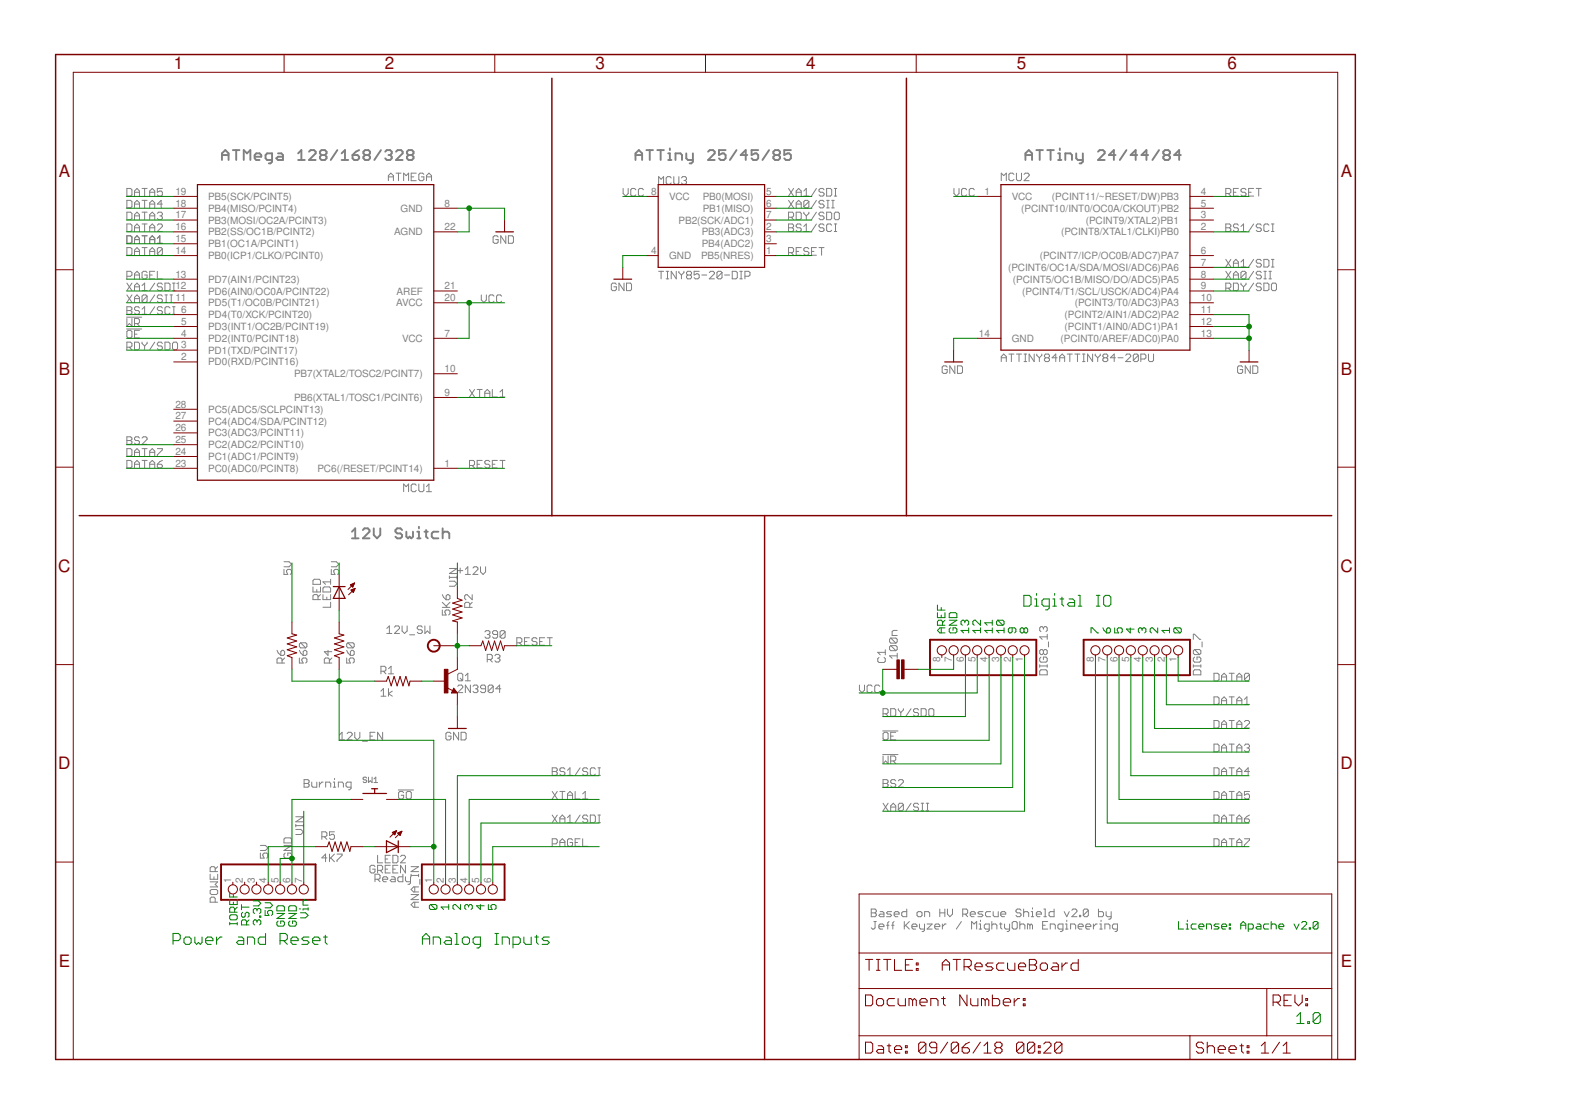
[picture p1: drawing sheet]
<svg xmlns="http://www.w3.org/2000/svg" width="297mm" height="210mm" viewBox="0 0 297 210" stroke-linecap="round" stroke-linejoin="round" font-family="sans-serif">
<defs><g id="words">
<g font-size="3.2" fill="#800000">
<text x="32.8" y="13.1">1</text>
<text x="72.5" y="13.1">2</text>
<text x="112.1" y="13.1">3</text>
<text x="151.8" y="13.1">4</text>
<text x="191.5" y="13.1">5</text>
<text x="231.2" y="13.1">6</text>
<text x="11.1" y="33.3">A</text>
<text x="252.6" y="33.3">A</text>
<text x="11.1" y="70.5">B</text>
<text x="252.6" y="70.5">B</text>
<text x="11" y="107.7">C</text>
<text x="252.5" y="107.7">C</text>
<text x="11" y="144.8">D</text>
<text x="252.5" y="144.8">D</text>
<text x="11.1" y="182">E</text>
<text x="252.6" y="182">E</text>
</g>
<g font-size="1.9" fill="#808080">
<text x="33" y="36.7">19</text>
<text x="33" y="38.9">18</text>
<text x="33" y="41.1">17</text>
<text x="39.2" y="37.6">PB5(SCK/PCINT5)</text>
<text x="39.2" y="39.9">PB4(MISO/PCINT4)</text>
<text x="75.5" y="39.9">GND</text>
<text x="83.7" y="38.9">8</text>
<text x="122.6" y="36.7">8</text>
<text x="126" y="37.6">VCC</text>
<text x="132.4" y="39.9">PB1(MISO)</text>
<text x="132.4" y="37.6">PB0(MOSI)</text>
<text x="144.3" y="38.9">6</text>
<text x="144.3" y="36.7">5</text>
<text x="144.3" y="41.1">7</text>
<text x="185.4" y="36.7">1</text>
<text x="190.6" y="37.6">VCC</text>
<text x="192.4" y="39.9">(PCINT10/INT0/OC0A/CKOUT)PB2</text>
<text x="198.1" y="37.6">(PCINT11/~RESET/DW)PB3</text>
<text x="226.2" y="41.1">3</text>
<text x="226.2" y="38.9">5</text>
<text x="226.2" y="36.7">4</text>
<text x="33" y="43.3">16</text>
<text x="33" y="45.6">15</text>
<text x="33" y="47.8">14</text>
<text x="39.2" y="42.1">PB3(MOSI/OC2A/PCINT3)</text>
<text x="39.2" y="44.3">PB2(SS/OC1B/PCINT2)</text>
<text x="39.2" y="46.5">PB1(OC1A/PCINT1)</text>
<text x="74.3" y="44.3">AGND</text>
<text x="83.7" y="43.3">22</text>
<text x="122.6" y="47.8">4</text>
<text x="127.8" y="42.1">PB2(SCK/ADC1)</text>
<text x="132.2" y="44.3">PB3(ADC3)</text>
<text x="132.2" y="46.5">PB4(ADC2)</text>
<text x="144.3" y="47.8">1</text>
<text x="144.3" y="43.3">2</text>
<text x="144.3" y="45.6">3</text>
<text x="199.9" y="44.3">(PCINT8/XTAL1/CLKI)PB0</text>
<text x="204.5" y="42.1">(PCINT9/XTAL2)PB1</text>
<text x="226.2" y="47.8">6</text>
<text x="226.2" y="43.3">2</text>
<text x="33" y="52.2">13</text>
<text x="39.2" y="48.8">PB0(ICP1/CLKO/PCINT0)</text>
<text x="39.2" y="53.2">PD7(AIN1/PCINT23)</text>
<text x="126" y="48.8">GND</text>
<text x="132.1" y="48.8">PB5(NRES)</text>
<text x="189.9" y="51">(PCINT6/OC1A/SDA/MOSI/ADC6)PA6</text>
<text x="190.8" y="53.2">(PCINT5/OC1B/MISO/DO/ADC5)PA5</text>
<text x="195.9" y="48.8">(PCINT7/ICP/OC0B/ADC7)PA7</text>
<text x="226.2" y="52.2">8</text>
<text x="226.2" y="50">7</text>
<text x="33" y="54.5">12</text>
<text x="33" y="56.7">11</text>
<text x="34.1" y="58.9">6</text>
<text x="39.2" y="55.5">PD6(AIN0/OC0A/PCINT22)</text>
<text x="39.2" y="57.7">PD5(T1/OC0B/PCINT21)</text>
<text x="39.2" y="59.9">PD4(T0/XCK/PCINT20)</text>
<text x="74.7" y="57.7">AVCC</text>
<text x="74.7" y="55.4">AREF</text>
<text x="83.7" y="54.5">21</text>
<text x="83.7" y="56.7">20</text>
<text x="192.5" y="55.4">(PCINT4/T1/SCL/USCK/ADC4)PA4</text>
<text x="200.5" y="59.9">(PCINT2/AIN1/ADC2)PA2</text>
<text x="202.4" y="57.7">(PCINT3/T0/ADC3)PA3</text>
<text x="226.2" y="56.7">10</text>
<text x="226.2" y="58.9">11</text>
<text x="226.2" y="54.5">9</text>
<text x="34.1" y="61.1">5</text>
<text x="34.1" y="63.4">4</text>
<text x="34.1" y="65.6">3</text>
<text x="39.2" y="62.1">PD3(INT1/OC2B/PCINT19)</text>
<text x="39.2" y="64.4">PD2(INT0/PCINT18)</text>
<text x="75.8" y="64.4">VCC</text>
<text x="83.7" y="63.4">7</text>
<text x="184.4" y="63.4">14</text>
<text x="190.6" y="64.4">GND</text>
<text x="199.8" y="64.4">(PCINT0/AREF/ADC0)PA0</text>
<text x="200.5" y="62.1">(PCINT1/AIN0/ADC1)PA1</text>
<text x="226.2" y="61.1">12</text>
<text x="226.2" y="63.4">13</text>
<text x="34.1" y="67.8">2</text>
<text x="39.2" y="66.6">PD1(TXD/PCINT17)</text>
<text x="39.2" y="68.8">PD0(RXD/PCINT16)</text>
<text x="55.4" y="71">PB7(XTAL2/TOSC2/PCINT7)</text>
<text x="83.7" y="70.1">10</text>
<text x="33" y="76.7">28</text>
<text x="39.2" y="77.7">PC5(ADC5/SCLPCINT13)</text>
<text x="55.4" y="75.5">PB6(XTAL1/TOSC1/PCINT6)</text>
<text x="83.7" y="74.5">9</text>
<text x="33" y="79">27</text>
<text x="33" y="81.2">26</text>
<text x="33" y="83.4">25</text>
<text x="39.2" y="79.9">PC4(ADC4/SDA/PCINT12)</text>
<text x="39.2" y="82.2">PC3(ADC3/PCINT11)</text>
<text x="33" y="85.6">24</text>
<text x="33" y="87.9">23</text>
<text x="39.2" y="84.4">PC2(ADC2/PCINT10)</text>
<text x="39.2" y="86.6">PC1(ADC1/PCINT9)</text>
<text x="39.2" y="88.8">PC0(ADC0/PCINT8)</text>
<text x="59.8" y="88.8">PC6(/RESET/PCINT14)</text>
<text x="83.7" y="87.9">1</text>
<text x="177.1" y="124.6" transform="rotate(-90 177.1 124.6)">8</text>
<text x="179.3" y="124.6" transform="rotate(-90 179.3 124.6)">7</text>
<text x="181.5" y="124.6" transform="rotate(-90 181.5 124.6)">6</text>
<text x="183.8" y="124.6" transform="rotate(-90 183.8 124.6)">5</text>
<text x="186" y="124.6" transform="rotate(-90 186 124.6)">4</text>
<text x="188.2" y="124.6" transform="rotate(-90 188.2 124.6)">3</text>
<text x="190.4" y="124.6" transform="rotate(-90 190.4 124.6)">2</text>
<text x="192.7" y="124.6" transform="rotate(-90 192.7 124.6)">1</text>
<text x="206" y="124.6" transform="rotate(-90 206 124.6)">8</text>
<text x="208.2" y="124.6" transform="rotate(-90 208.2 124.6)">7</text>
<text x="210.5" y="124.6" transform="rotate(-90 210.5 124.6)">6</text>
<text x="212.7" y="124.6" transform="rotate(-90 212.7 124.6)">5</text>
<text x="214.9" y="124.6" transform="rotate(-90 214.9 124.6)">4</text>
<text x="217.1" y="124.6" transform="rotate(-90 217.1 124.6)">3</text>
<text x="219.4" y="124.6" transform="rotate(-90 219.4 124.6)">2</text>
<text x="221.6" y="124.6" transform="rotate(-90 221.6 124.6)">1</text>
<text x="43.5" y="166.2" transform="rotate(-90 43.5 166.2)">1</text>
<text x="45.8" y="166.2" transform="rotate(-90 45.8 166.2)">2</text>
<text x="48" y="166.2" transform="rotate(-90 48 166.2)">3</text>
<text x="50.2" y="166.2" transform="rotate(-90 50.2 166.2)">4</text>
<text x="52.4" y="166.2" transform="rotate(-90 52.4 166.2)">5</text>
<text x="54.7" y="166.2" transform="rotate(-90 54.7 166.2)">6</text>
<text x="56.9" y="166.2" transform="rotate(-90 56.9 166.2)">7</text>
<text x="81.4" y="166.2" transform="rotate(-90 81.4 166.2)">1</text>
<text x="83.6" y="166.2" transform="rotate(-90 83.6 166.2)">2</text>
<text x="85.8" y="166.2" transform="rotate(-90 85.8 166.2)">3</text>
<text x="88.1" y="166.2" transform="rotate(-90 88.1 166.2)">4</text>
<text x="90.3" y="166.2" transform="rotate(-90 90.3 166.2)">5</text>
<text x="92.5" y="166.2" transform="rotate(-90 92.5 166.2)">6</text>
</g>
</g></defs>
<g fill="none" stroke="#808080" stroke-width=".19">
<path d="M23.9 35.5h.7l.2 .2v1l-.2 .2h-.7zM23.9 37.7h.7l.2 .3v.9l-.2 .2h-.7zM23.9 39.9h.7l.2 .3v.9l-.2 .3h-.7zM25.3 36.9v-.9l.5-.5 .5 .5v.9M25.3 39.1v-.9l.5-.5 .5 .5v.9M25.3 36.2h1M25.3 38.4h1M26.8 39.9h.9M26.8 35.5h.9M26.8 37.7h.9M27.2 35.5v1.4M27.2 37.7v1.4"/>
<path d="M27.2 39.9v1.5M28.2 36.9v-.9l.5-.5 .4 .5v.9M28.2 39.1v-.9l.5-.5 .4 .5v.9M28.2 36.2h.9M28.2 38.4h.9M30.6 35.5h-1v.7l.5-.2h.3l.2 .2v.5l-.2 .2h-.5l-.3-.2M30.6 38.4h-1l.8-.7v1.4M73.2 34v-.9l.4-.5 .5 .5v.9M73.2 33.3h.9M74.6 32.6h.9M75.1 32.6v1.4M76 34v-1.4l.5 .5 .5-.5v1.4"/>
<path d="M77.4 33.3h.5M78.4 32.6h-1v1.4h1M79.8 32.8l-.2-.2h-.5l-.2 .2v1l.2 .2h.5l.2-.2v-.5h-.4M80.3 33.3h1M80.3 34v-.9l.5-.5 .5 .5v.9M117.4 35.5v.9l.5 .5 .4-.5v-.9M119.8 35.7l-.3-.2h-.5l-.2 .2v1l.2 .2h.5l.3-.2M121.2 35.7l-.3-.2h-.4l-.3 .2v1l.3 .2h.4l.3-.2M124.1 34.7v-1.4l.4 .4 .5-.4v1.4M126.4 33.5l-.2-.2h-.5l-.2 .2v.9l.2 .3h.5l.2-.3M126.9 33.3v1.1l.2 .3h.5l.3-.3v-1.1M128.4 33.5l.2-.2h.5l.2 .2v.2l-.2 .3"/>
<path d="M128.8 34h.3M129.1 34l.2 .2v.2l-.2 .3h-.5l-.2-.3M148.5 37.7l1 1.4M148.5 35.5l1 1.4M149.5 37.7l-1 1.4M149.5 35.5l-1 1.4M150 39.9h.7l.2 .3v.9l-.2 .3h-.7zM150 36.2h.9M150 38.4h.9M150 36.9v-.9l.4-.5 .5 .5v.9M150 39.1v-.9l.4-.5 .5 .5v.9M151.4 36.9h1"/>
<path d="M151.4 39.9v.3l.5 .4M151.4 36l.5-.5v1.4M152.4 38v.9l-.3 .2h-.5l-.2-.2M152.4 38l-.3-.3h-.5l-.2 .3v.9M152.4 39.9v.3l-.5 .4M152.4 38l-1 .9M153.8 39.9l-1 1.5M153.8 37.7l-1 1.4M153.8 35.5l-1 1.4M155.2 35.7l-.2-.2h-.5l-.2 .2v.3l.2 .2h.5l.2 .2v.3l-.2 .2h-.5l-.2-.2M155.2 38l-.2-.3h-.5l-.2 .3v.2l.2 .2h.5l.2 .3v.2l-.2 .2h-.5l-.2-.2M155.7 39.9h.7l.3 .3v.9l-.3 .3h-.7z"/>
<path d="M155.7 35.5h.7l.3 .2v1l-.3 .2h-.7zM155.7 39.1h.5M155.7 37.7h.5M155.9 37.7v1.4M156.7 39.1h.4M156.7 37.7h.4M156.9 37.7v1.4M157.1 36.9h.5M157.1 35.5h.5M157.4 39.9h.5l.2 .3v.9l-.2 .3h-.5l-.3-.3v-.9zM157.4 35.5v1.4M179.7 35.5v.9l.5 .5 .4-.5v-.9"/>
<path d="M182.1 35.7l-.3-.2h-.4l-.3 .2v1l.3 .2h.4l.3-.2M183.5 35.7l-.2-.2h-.5l-.2 .2v1l.2 .2h.5l.2-.2M188.6 34v-1.4l.5 .5 .4-.5v1.4M191 32.8l-.3-.2h-.4l-.3 .2v1l.3 .2h.4l.3-.2M191.5 32.6v1.2l.2 .2h.5l.2-.2v-1.2M192.9 32.8l.2-.2h.5l.2 .2v.3l-.9 .9h.9M230.9 36.4h.7l.2-.2v-.5l-.2-.2h-.7v1.4M231.4 36.4l.4 .5M232.3 36.2h.5M233.3 35.5h-1v1.4h1M234.7 35.7l-.2-.2h-.5l-.3 .2v.3l.3 .2h.5l.2 .2v.3l-.2 .2h-.5l-.3-.2M235.2 36.2h.5"/>
<path d="M236.1 35.5h-.9v1.4h.9M236.6 35.5h1M237.1 35.5v1.4M23.8 59.7h2.9M23.9 52h.7l.2-.2v-.5l-.2-.2h-.7v1.4M23.9 44.4h.7l.2 .2v1l-.2 .2h-.7zM23.9 42.2h.7l.2 .2v.9l-.2 .3h-.7zM23.9 46.6h.7l.2 .2v1l-.2 .2h-.7zM23.9 57.7h.7l.2 .3v.2l-.2 .3 .2 .2v.2l-.2 .3h-.7zM23.9 60v1.4l.5-.5 .4 .5v-1.4M23.9 58.5h.7M23.9 55.5l.9 1.4"/>
<path d="M23.9 53.3l.9 1.4M24.8 55.5l-.9 1.4M24.8 53.3l-.9 1.4M25.3 51.8h1M25.3 54h1M25.3 45.1h1M25.3 41.4v-1l.5-.5 .5 .5v1M25.3 43.6v-1l.5-.4 .5 .4v1M25.3 45.8v-.9l.5-.5 .5 .5v.9M25.3 48v-.9l.5-.5 .5 .5v.9M25.3 52.5v-1l.5-.4 .5 .4v1M25.3 54.7v-.9l.5-.5 .5 .5v.9"/>
<path d="M25.3 56.9v-.9l.5-.5 .5 .5v.9M25.3 40.6h1M25.3 42.9h1M25.3 47.3h1M25.3 56.2h1M26.3 58l-.3-.3h-.4l-.3 .3v.2l.3 .3h.4l.3 .2v.2l-.3 .3h-.4l-.3-.3M26.8 54.7h.9M26.8 44.4h.9M26.8 53.8l.4-.5v1.4M26.8 58.2l.4-.5v1.5M26.8 42.2h.9M26.8 46.6h.9"/>
<path d="M26.8 59.2h.9M27.2 42.2v1.4M27.2 44.4v1.4M27.2 46.6v1.4M27.7 51.3l-.2-.2h-.5l-.2 .2v1l.2 .2h.5l.2-.2v-.5h-.5M27.7 55.8l-.2-.3h-.5l-.2 .3v.9M27.7 55.8v.9l-.2 .2h-.5l-.2-.2M27.7 55.8l-.9 .9M28.2 51.8h.5M28.2 45.1h.9M28.2 40.6h.9M28.2 41.4v-1l.5-.5 .4 .5v1"/>
<path d="M28.2 43.6v-1l.5-.4 .4 .4v1M28.2 45.8v-.9l.5-.5 .4 .5v.9M28.2 48v-.9l.5-.5 .4 .5v.9M28.2 42.9h.9M28.2 47.3h.9M29.1 51.1h-.9v1.4h.9M29.1 57.7l-.9 1.5M29.1 55.5l-.9 1.4M29.1 53.3l-.9 1.4M29.6 51.1v1.4h1M29.6 45.8h1M29.6 40.2l.3-.3h.5l.2 .3v.2l-.2 .2"/>
<path d="M29.6 42.4l.3-.2h.5l.2 .2v.2l-1 1h1M29.6 44.9l.5-.5v1.4M30.1 40.6h.3M30.4 40.6l.2 .3v.2l-.2 .3h-.5l-.3-.3M30.6 53.5l-.2-.2h-.5l-.3 .2v.3l.3 .2h.5l.2 .3v.2l-.2 .2h-.5l-.3-.2M30.6 46.8v1l-.2 .2h-.5l-.3-.2M30.6 55.8l-.2-.3h-.5l-.3 .3v.2l.3 .2h.5l.2 .3v.2l-.2 .2h-.5l-.3-.2M30.6 58l-.2-.3h-.5l-.3 .3v.2l.3 .3h.5l.2 .2v.2l-.2 .3h-.5l-.3-.3M30.6 46.8l-.2-.2h-.5l-.3 .2v1M30.6 46.8l-1 1M31.1 53.3h.7l.2 .2v1l-.2 .2h-.7zM31.1 55.5h.4"/>
<path d="M31.1 56.9h.4M31.3 55.5v1.4M32 55.5h.5M32 56.9h.5M32 58l-.2-.3h-.5l-.2 .3v.9l.2 .3h.5l.2-.3M32.3 55.5v1.4M32.5 53.3h.5M32.5 54.7h.5M32.5 57.7h.5M32.5 59.2h.5M32.7 53.3v1.4M32.7 57.7v1.5"/>
<path d="M90.7 55.5v1l.4 .4 .5-.4v-1M93 55.8l-.2-.3h-.5l-.2 .3v.9l.2 .2h.5l.2-.2M93.8 44.6l-.2-.2h-.5l-.2 .2v1l.2 .2h.5l.2-.2v-.5h-.4M94.5 55.8l-.2-.3h-.5l-.3 .3v.9l.3 .2h.5l.2-.2M95.3 44.4v1.4l-1-1.4v1.4M95.8 44.4h.7l.2 .2v1l-.2 .2h-.7zM116.1 53.5l-.2-.2h-.5l-.3 .2v1l.3 .2h.5l.2-.2v-.5h-.5M117.5 53.3v1.4l-.9-1.4v1.4M118 53.3h.7l.3 .2v1l-.3 .2h-.7zM124.1 51.1h.9M124.5 51.1v1.4M125.5 51.1h.5"/>
<path d="M125.5 52.5h.5M125.7 51.1v1.4M127.4 51.1v1.4l-1-1.4v1.4M127.9 51.1v.2l.5 .5M128.4 51.8v.7M128.8 51.1v.2l-.4 .5M129.5 51.8l-.2-.3v-.2l.2-.2h.5l.3 .2v.2l-.3 .3M129.5 51.8l-.2 .2v.3l.2 .2h.5l.3-.2v-.3l-.3-.2M129.5 51.8h.5M131.7 51.1h-1v.7l.5-.3h.2l.3 .3v.5l-.3 .2h-.4l-.3-.2M132.2 51.8h.9M133.6 51.3l.3-.2h.4l.3 .2v.2l-1 1h1"/>
<path d="M136 51.3l-.2-.2h-.5l-.3 .2v1M136 51.3v1l-.2 .2h-.5l-.3-.2M136 51.3l-1 1M136.5 51.8h.9M137.9 51.1h.7l.3 .2v1l-.3 .2h-.7zM139.3 51.1h.5M139.3 52.5h.5M139.6 51.1v1.4M140.3 52h.7l.3-.2v-.5l-.3-.2h-.7v1.4M148.5 40.9h.7l.3-.3v-.4l-.3-.3h-.7v1.5M148.5 42.2h.7l.3 .2v.2l-.3 .3 .3 .2v.2l-.3 .3h-.7zM148.5 42.9h.7"/>
<path d="M148.5 47.6h.7l.3-.3v-.5l-.3-.2h-.7v1.4M149 40.9l.5 .5M149 47.6l.5 .4M150 47.3h.4M150.9 42.4l-.2-.2h-.5l-.2 .2v.2l.2 .3h.5l.2 .2v.2l-.2 .3h-.5l-.2-.3M150.9 46.6h-.9v1.4h.9M151.4 43.6h1M151.4 42.6l.5-.4v1.4M151.9 40.6v.8M152.4 46.8l-.3-.2h-.5l-.2 .2v.3l.2 .2h.5l.3 .3v.2l-.3 .2h-.5l-.2-.2M152.8 47.3h.5M153.8 46.6h-1v1.4h1"/>
<path d="M153.8 42.2l-1 1.4M154.3 46.6h.9M154.7 46.6v1.4M155.2 42.4l-.2-.2h-.5l-.2 .2v.2l.2 .3h.5l.2 .2v.2l-.2 .3h-.5l-.2-.3M155.2 40.2l-.2-.3h-.5l-.2 .3v.2l.2 .2h.5l.2 .3v.2l-.2 .3h-.5l-.2-.3M156.7 42.4l-.3-.2h-.5l-.2 .2v.9l.2 .3h.5l.3-.3M157.1 43.6h.5M157.1 42.2h.5M157.4 42.2v1.4M230.9 54.3h.7l.2-.3v-.5l-.2-.2h-.7v1.4M230.9 42.2h.7l.2 .2v.2l-.2 .3 .2 .2v.2l-.2 .3h-.7zM230.9 42.9h.7"/>
<path d="M230.9 51.1l.9 1.4M230.9 48.8l.9 1.5M231.4 54.3l.4 .4M231.8 51.1l-.9 1.4M231.8 48.8l-.9 1.5M232.3 51.8h1M232.3 53.3h.7l.3 .2v1l-.3 .2h-.7zM232.3 50.3v-1l.5-.5 .5 .5v1M232.3 52.5v-1l.5-.4 .5 .4v1M232.3 49.6h1M233.3 42.4l-.3-.2h-.4l-.3 .2v.2l.3 .3h.4l.3 .2v.2l-.3 .3h-.4l-.3-.3M233.7 43.6h1"/>
<path d="M233.7 53.3v.2l.5 .5M233.7 42.6l.5-.4v1.4M233.7 49.3l.5-.5v1.5M233.7 50.3h1M234.2 54v.7M234.7 51.3l-.2-.2h-.5l-.3 .2v1M234.7 51.3v1l-.2 .2h-.5l-.3-.2M234.7 53.3v.2l-.5 .5M234.7 51.3l-1 1M236.1 53.3l-.9 1.4M236.1 42.2l-.9 1.4M236.1 51.1l-.9 1.4"/>
<path d="M236.1 48.8l-.9 1.5M237.6 51.3l-.3-.2h-.4l-.3 .2v.2l.3 .3h.4l.3 .2v.3l-.3 .2h-.4l-.3-.2M237.6 53.5l-.3-.2h-.4l-.3 .2v.3l.3 .2h.4l.3 .3v.2l-.3 .2h-.4l-.3-.2M237.6 42.4l-.3-.2h-.4l-.3 .2v.2l.3 .3h.4l.3 .2v.2l-.3 .3h-.4l-.3-.3M237.6 49.1l-.3-.3h-.4l-.3 .3v.2l.3 .3h.4l.3 .2v.2l-.3 .3h-.4l-.3-.3M238.1 51.1h.4M238.1 52.5h.4M238.1 53.3h.7l.2 .2v1l-.2 .2h-.7zM238.1 48.8h.7l.2 .3v.9l-.2 .3h-.7zM238.3 51.1v1.4M239 51.1h.5M239 52.5h.5"/>
<path d="M239 42.4l-.2-.2h-.5l-.2 .2v.9l.2 .3h.5l.2-.3M239.2 51.1v1.4M239.5 53.5l.2-.2h.5l.2 .2v1l-.2 .2h-.5l-.2-.2zM239.5 43.6h.5M239.5 42.2h.5M239.5 50.3h.5M239.5 48.8h.5M239.7 42.2v1.4M239.7 48.8v1.5M23.8 61.9h2.9M23.9 62.4l.2-.2h.5l.2 .2v1l-.2 .2h-.5l-.2-.2zM23.9 65.4h.7l.2-.3v-.4l-.2-.3h-.7v1.4"/>
<path d="M24.4 65.4l.4 .4M25.3 60.9h.7l.3-.2v-.5l-.3-.2h-.7v1.4M25.3 64.4h.7l.3 .3v.9l-.3 .2h-.7zM25.3 62.9h.5M25.8 60.9l.5 .5M26.3 62.2h-1v1.4h1M26.8 64.4v.3l.4 .4M27.2 65.1v.7M27.7 64.4v.3l-.5 .4M29.1 64.4l-.9 1.4M30.6 64.7l-.2-.3h-.5l-.3 .3v.2l.3 .2h.5l.2 .3v.2l-.2 .2h-.5l-.3-.2M31.1 64.4h.7l.2 .3v.9l-.2 .2h-.7z"/>
<path d="M32.5 64.7l.2-.3h.5l.2 .3v.9l-.2 .2h-.5l-.2-.2zM88.4 73.3l1 1.4M89.4 73.3l-1 1.4M89.9 73.3h.9M90.3 73.3v1.4M91.3 74.7v-.9l.5-.5 .5 .5v.9M91.3 74h1M92.7 73.3v1.4h1M94.2 74.7h.9M94.2 73.8l.5-.5v1.4M178.4 69.1l-.2-.2h-.5l-.2 .2v1l.2 .2h.5l.2-.2v-.5h-.5M179.9 68.9v1.4l-1-1.4v1.4"/>
<path d="M180.3 68.9h.7l.3 .2v1l-.3 .2h-.7zM188.6 68.1v-1l.5-.4 .4 .4v1M188.6 67.4h.9M190 66.7h1M190.5 66.7v1.4M191.5 66.7h.9M191.9 66.7v1.4M192.9 66.7h.5M192.9 68.1h.5M193.1 66.7v1.4M194.8 66.7v1.4l-1-1.4v1.4M195.3 66.7v.2l.5 .5"/>
<path d="M195.8 67.4v.7M196.2 66.7v.2l-.4 .5M197 67.4h.4M197 67.4l-.3-.3v-.2l.3-.2h.4l.3 .2v.2l-.3 .3M197 67.4l-.3 .2v.2l.3 .3h.4l.3-.3v-.2l-.3-.2M199.1 67.4h-.9l.7-.7v1.4M199.6 67.4h.9M199.6 68.1v-1l.5-.4 .4 .4v1M201 66.7h1M201.5 66.7v1.4M202.5 66.7h.9M202.9 66.7v1.4"/>
<path d="M203.9 66.7h.5M203.9 68.1h.5M204.1 66.7v1.4M205.8 66.7v1.4l-.9-1.4v1.4M206.3 66.7v.2l.5 .5M206.8 67.4v.7M207.2 66.7v.2l-.4 .5M208 67.4h.4M208 67.4l-.3-.3v-.2l.3-.2h.4l.3 .2v.2l-.3 .3M208 67.4l-.3 .2v.2l.3 .3h.4l.3-.3v-.2l-.3-.2M210.1 67.4h-1l.8-.7v1.4M210.6 67.4h.9"/>
<path d="M212 66.9l.3-.2h.4l.3 .2v.2l-1 1h1M214.4 66.9l-.2-.2h-.5l-.2 .2v.9M214.4 66.9v.9l-.2 .3h-.5l-.2-.3M214.4 66.9l-.9 .9M214.9 67.6h.7l.2-.2v-.5l-.2-.2h-.7v1.4M216.3 66.7v1.1l.3 .3h.4l.3-.3v-1.1M234.1 69.1l-.3-.2h-.5l-.2 .2v1l.2 .2h.5l.3-.2v-.5h-.5M235.5 68.9v1.4l-1-1.4v1.4M236 68.9h.7l.2 .2v1l-.2 .2h-.7zM23.9 82.2h.7l.2 .3v.2l-.2 .2 .2 .3v.2l-.2 .3h-.7zM23.9 84.5h.7l.2 .2v.9l-.2 .3h-.7zM23.9 86.7h.7l.2 .2v1l-.2 .2h-.7z"/>
<path d="M23.9 82.9h.7M25.3 85.9v-1l.5-.4 .5 .4v1M25.3 88.1v-1l.5-.4 .5 .4v1M25.3 87.4h1M25.3 85.2h1M26.3 82.5l-.3-.3h-.4l-.3 .3v.2l.3 .2h.4l.3 .3v.2l-.3 .3h-.4l-.3-.3M26.8 82.5l.2-.3h.5l.2 .3v.2l-.9 1h.9M26.8 86.7h.9M26.8 84.5h.9M27.2 84.5v1.4M27.2 86.7v1.4M28.2 85.9v-1l.5-.4 .4 .4v1"/>
<path d="M28.2 88.1v-1l.5-.4 .4 .4v1M28.2 87.4h.9M28.2 85.2h.9M29.6 84.5h1v.2l-1 .9v.3M29.6 87.4h.8l.2 .2v.3l-.2 .2h-.5l-.3-.2zM30.6 86.7l-.5 .2-.5 .5M76 92.6v-1.5l.5 .5 .5-.5v1.5M78.4 91.4l-.2-.3h-.5l-.3 .3v.9l.3 .3h.5l.2-.3M78.9 91.1v1.2l.2 .3h.5l.2-.3v-1.2M80.3 92.6h1M80.3 91.6l.5-.5v1.5M88.4 87.6h.8l.2-.2v-.5l-.2-.2h-.8v1.4"/>
<path d="M88.9 87.6l.5 .5M89.9 87.4h.4M90.8 86.7h-.9v1.4h.9M92.3 86.9l-.3-.2h-.5l-.2 .2v.2l.2 .3h.5l.3 .2v.3l-.3 .2h-.5l-.2-.2M92.7 87.4h.5M93.7 86.7h-1v1.4h1M94.2 86.7h.9M94.7 86.7v1.4M53.5 107.2v.9h.7l-.2-.4v-.3l.2-.2h.5l.2 .2v.5l-.2 .2M53.5 105.7h.9l.5 .5-.5 .5h-.9M58.9 110.5v.9h1.5v-.9M59.2 109.1h.9l.3 .2v.7h-1.5v-.7z"/>
<path d="M59.7 111v.4M59.9 112.9v-.7l-.2-.3h-.5l-.3 .3v.7h1.5M60.4 111.9l-.5 .5M60.8 111.9v1h1.5v-1M60.8 110.7l.3-.2h.9l.3 .2v.7h-1.5zM61.6 112.4v.5M62.3 113.4v.9h-1.5M62.3 109.1v.9M62.3 109.5h-1.5l.5 .5M62.4 107.2v.9h.7l-.2-.4v-.3l.2-.2h.5l.2 .2v.5l-.2 .2M62.4 105.7h1l.4 .5-.4 .5h-1M72.9 118.3l.4-.5v1.5"/>
<path d="M72.9 119.3h.9M74.3 118.1l.2-.3h.5l.2 .3v.2l-.9 1h.9M75.7 117.8v1l.5 .5 .5-.5v-1M77.2 119.5h.9M79.5 118.1l-.2-.3h-.5l-.2 .3v.2l.2 .3h.5l.2 .2v.2l-.2 .3h-.5l-.2-.3M80 117.8v1.5l.5-.5 .5 .5v-1.5M83.3 114.8v1h.7l-.2-.5v-.2l.2-.3h.5l.3 .3v.4l-.3 .3M83.3 114.3h1.5M83.3 113.4l1 .9M83.3 112l.2 .4 .5 .5M84 112.2l.3-.2h.2l.3 .2v.5l-.3 .2h-.5zM84.6 109.4h1l.5 .5-.5 .5h-1"/>
<path d="M84.6 108.7h1.5M84.6 108.4v.5M84.6 107h1.5l-1.5 1h1.5M84.8 113.4l-.8 .7M86.1 108.4v.5M86.2 107.4h1M86.7 106.9v1M87.7 107.2l.4-.5v1.4M87.7 108.1h.9M88.5 114.3v-.7l-.3-.2h-.4l-.3 .2v.7h1.4M88.9 112v.9l-.9-.9h-.2l-.3 .2v.5l.3 .2M88.9 113.4l-.4 .5"/>
<path d="M89.1 106.9l.2-.2h.5l.2 .2v.3l-.9 .9h.9M90.5 106.7v1l.5 .4 .5-.4v-1M91.3 119l.3-.3h.5l.2 .3v.2l-.2 .2M91.8 119.4h.3M92.1 119.4l.2 .3v.2l-.2 .2h-.5l-.3-.2M93.7 119.4h-.7l-.2-.2v-.2l.2-.3h.5l.2 .3v.9l-.2 .2h-.5l-.2-.2M95.1 119l-.2-.3h-.5l-.2 .3v.9M95.1 119v.9l-.2 .2h-.5l-.2-.2M95.1 119l-.9 .9M169 118.7h-.7l-.3 .2v.7h1M196.5 118.2l.3-.2h.2l.3 .2v.5l-.3 .2M196.5 118.2l-.2-.2h-.2l-.3 .2v.5l.3 .2"/>
<path d="M196.5 118.2v.2M197.3 119.4v1M197.3 119.9h-1.5l.5 .5M52.2 122.4l.2 .5 .5 .5M53.1 124.8v-.7l-.2-.2h-.5l-.2 .2v.7h1.4M53.1 122.4h.3l.2 .3v.4l-.2 .3h-.5v-.7zM53.6 123.9l-.5 .5M56.4 123.9v.9h.7l-.2-.4v-.3l.2-.2h.5l.2 .2v.5l-.2 .2M56.4 122.4l.2 .5 .5 .5M56.6 121l-.2 .2v.5l.2 .3h1M56.6 121h1l.2 .2v.5l-.2 .3M56.6 121l1 1"/>
<path d="M57.3 122.4h.3l.2 .3v.4l-.2 .3h-.5v-.7zM61.8 122.4v1l-.7-.7h1.4M62 124.8v-.7l-.2-.2h-.5l-.2 .2v.7h1.4M62.5 123.9l-.5 .5M63.9 138.3l.5-.4v1.4M63.9 139.3h1M65.3 123.9v.9h.7l-.2-.4v-.3l.2-.2h.5l.2 .2v.5l-.2 .2M65.3 122.4l.2 .5 .5 .5M65.4 138.1l.2-.2h.5l.2 .2v.2l-.9 1h.9M65.5 121l-.2 .2v.5l.2 .3h1M65.5 121h1l.2 .2v.5l-.2 .3M65.5 121l1 1"/>
<path d="M66.2 122.4h.3l.2 .3v.4l-.2 .3h-.5v-.7zM66.8 137.9v.9l.5 .5 .5-.5v-.9M68.3 139.5h.9M69.7 138.6h.5M70.6 137.9h-.9v1.4h.9M71.8 130.1l.4-.5v1.5M71.8 131.1h.9M71.8 126.4h.7l.2-.3v-.4l-.2-.3h-.7v1.5M72.1 137.9v1.4l-1-1.4v1.4M72.2 126.4l.5 .5M73.2 129.6v1.5M73.2 125.9l.5-.5v1.5"/>
<path d="M73.2 126.9h.9M73.9 130.1l-.7 .5 .7 .5M84.9 138.1l-.2-.2h-.5l-.2 .2v.9l.2 .3h.5l.2-.3v-.4h-.4M86.2 129.2l.2-.2h.5l.3 .2v.2l-1 1h1M86.2 127l.2-.3h.5l.3 .3v.9l-.3 .3h-.5l-.2-.3zM86.4 137.9v1.4l-1-1.4v1.4M86.7 127.7l.5 .5M86.8 137.9h.8l.2 .2v.9l-.2 .3h-.8zM87.7 127.2l.4-.5v1.5M87.7 128.2h.9M88.6 129v1.4l-.9-1.4v1.4M89.1 129.2l.2-.2h.5l.2 .2v.2l-.2 .3"/>
<path d="M89.6 129.7h.2M89.8 129.7l.2 .2v.3l-.2 .2h-.5l-.2-.2M91.5 129.7h-.7l-.3-.3v-.2l.3-.2h.4l.3 .2v1l-.3 .2h-.4l-.3-.2M91.8 124.1h.7l.2-.2v-.5l-.2-.2h-.7v1.4M92.2 124.1l.5 .5M92.9 129.2v1l-.2 .2h-.5l-.3-.2M92.9 129.2l-.2-.2h-.5l-.3 .2v1M92.9 129.2l-1 1M93.2 123.4l.3-.2h.4l.3 .2v.3l-.3 .2M93.7 123.9h.2M93.9 123.9l.3 .2v.3l-.3 .2h-.4l-.3-.2M94.3 129.7h-.9l.7-.7v1.4"/>
<path d="M97.3 121h.7l.3-.2v-.5l-.3-.2h-.7v1.4M97.8 121l.5 .5M98.8 120.8h.5M99.7 120.1h-.9v1.4h.9M101.2 120.3l-.3-.2h-.4l-.3 .2v.2l.3 .3h.4l.3 .2v.2l-.3 .3h-.4l-.3-.3M101.6 120.8h.5M102.6 120.1h-1v1.4h1M103.1 120.1h.9M103.5 120.1v1.4M161.9 129v.9l.5 .5 .4-.5v-.9M164.3 129.2l-.3-.2h-.4l-.3 .2v1l.3 .2h.4l.3-.2M165.6 123.8l-.3 .2v.5l.3 .2h.9l.3-.2v-.5l-.3-.2"/>
<path d="M165.7 129.2l-.2-.2h-.5l-.2 .2v1l.2 .2h.5l.2-.2M166.3 137.6h2.8M166.3 134.4h.7l.3-.3v-.5l-.3-.2h-.7v1.4M166.6 137.9h.4l.3 .2v.9l-.3 .3h-.4l-.3-.3v-.9zM166.8 122.3v1M166.8 122.8h-1.5l.5 .5M166.8 134.4l.5 .4M167.8 138.6h.5M167.8 133.4h.7l.2 .2v1l-.2 .2h-.7zM167.8 120.1h.9l.3 .3v.4l-.3 .3M167.8 121.5h.9l.3 .3v.5l-.3 .2M167.8 121.5l-.2 .3v.5l.2 .2h.9"/>
<path d="M167.8 120.1l-.2 .3v.4l.2 .3h.9M167.8 121.5l.9 1M167.8 120.1l.9 1M168.7 137.9h-.9v1.4h.9M169 123.5h-1.4l.4 .4M169 123v.9M169.2 133.4v.2l.5 .5M169.7 134.1v.7M170.2 133.4v.2l-.5 .5M171.6 133.4l-1 1.4M173 133.6l-.2-.2h-.5l-.2 .2v.3l.2 .2h.5l.2 .3v.2l-.2 .2h-.5l-.2-.2M173.5 133.4h.7l.3 .2v1l-.3 .2h-.7z"/>
<path d="M175.2 133.4h.5l.2 .2v1l-.2 .2h-.5l-.3-.2v-1zM195.8 125.4h1.5M195.8 125.1v.5M196.1 126.1h.9l.3 .2v.7h-1.5v-.7zM196.1 123.7l-.3 .3v.4l.3 .3h.9l.3-.3v-.4l-.3-.3h-.5v.5M196.5 122.5l-.2-.2h-.2l-.3 .2v.5l.3 .2h.2l.2-.2M196.5 122.5l.3-.2h.2l.3 .2v.5l-.3 .2h-.2l-.3-.2M196.5 122.5v.5M197.3 125.1v.5M197.5 120.8v1M224.8 120.4v-1h.2l1 1h.2M224.8 125.1v.5"/>
<path d="M224.8 125.4h1.4M225 126.1h1l.2 .2v.7h-1.4v-.7zM225 122.3h1l.2 .2v.5l-.2 .2M225 123.7l-.2 .3v.4l.2 .3h1l.2-.3v-.4l-.2-.3h-.5v.5M225 122.3l-.2 .2v.5l.2 .2h1M225 122.3l1 .9M226.2 125.1v.5M226.4 120.8v1M228.7 126.7h.7l.2 .3v.9l-.2 .3h-.7zM228.7 131.2h.7l.2 .2v1l-.2 .2h-.7zM228.7 135.6h.7l.2 .3v.9l-.2 .3h-.7zM230.1 128.2v-1l.5-.5 .4 .5v1"/>
<path d="M230.1 132.6v-.9l.5-.5 .4 .5v.9M230.1 137.1v-1l.5-.5 .4 .5v1M230.1 136.4h.9M230.1 131.9h.9M230.1 127.4h.9M231.5 126.7h1M231.5 135.6h1M231.5 131.2h1M232 126.7v1.5M232 131.2v1.4M232 135.6v1.5M233 132.6v-.9l.4-.5 .5 .5v.9"/>
<path d="M233 128.2v-1l.4-.5 .5 .5v1M233 137.1v-1l.4-.5 .5 .5v1M233 136.4h.9M233 131.9h.9M233 127.4h.9M234.4 135.9l.2-.3h.5l.3 .3v.2l-1 1h1M234.4 132.6h1M234.4 131.7l.5-.5v1.4M235.4 127l-.3-.3h-.5l-.2 .3v.9M235.4 127v.9l-.3 .3h-.5l-.2-.3M235.4 127l-1 .9M49 159.2h1l.5 .4-.5 .5h-1"/>
<path d="M53.5 159.2h1.4l-1.4 .9h1.4M53.7 157.7h1l.2 .3v.7h-1.4v-.7zM55.7 156.1h1l.4 .5-.4 .5h-1M55.7 155.4h1.4M55.7 155.2v.5M55.7 153.8h1.4l-1.4 .9h1.4M57.1 155.2v.5M57.3 146.8h.7l.2 .2v.2l-.2 .3 .2 .2v.3l-.2 .2h-.7zM57.3 147.5h.7M58.7 147.2v.8l.2 .2h.8v-1M60.2 147.2v1M60.6 157.5h.7l.3-.2v-.5l-.3-.2h-.7v1.4"/>
<path d="M60.9 147.2h-.3l-.4 .5M61.1 157.5l.5 .5M61.3 148.2v-1h.8l.2 .3v.7M62.8 148.2h.4M62.8 147.2h.2v1M63 156.6h-.9v.7l.4-.2h.3l.2 .2v.5l-.2 .2h-.5l-.2-.2M63 146.5v.3M63.7 148.2v-1h.8l.2 .3v.7M66.1 148.2h-.7l-.2-.2v-.5l.2-.3h.7v1.2l-.2 .3h-.3M69.1 146.5l-.2-.2h-.3l-.2 .2 .2 .3h.3l.2 .2-.2 .3h-.3l-.2-.1M69.4 146.3v1l.3-.3 .4 .3v-1M70.4 147.3h.7"/>
<path d="M70.4 146.6l.4-.3v1M75 148.7h2.9M76 149.2l-.2-.2h-.5l-.2 .2v1l.2 .2h.5l.2-.2v-.5h-.4M76.5 149.2l.3-.2h.4l.3 .2v1l-.3 .2h-.4l-.3-.2zM104 144.5h.7l.3 .3v.2l-.3 .2 .3 .3v.2l-.3 .3h-.7zM104 145.2h.7M104 158.9h.7l.3-.3v-.5l-.3-.2h-.7v1.4M104 149l1 1.4M104 153.4l1 1.5M105 149l-1 1.4M105 153.4l-1 1.5M105.5 149h.9"/>
<path d="M105.5 154.2h.9M105.5 158.6h.9M105.5 154.9v-1l.4-.5 .5 .5v1M105.5 159.3v-.9l.4-.5 .5 .5v.9M105.9 149v1.4M106.4 144.8l-.2-.3h-.5l-.2 .3v.2l.2 .2h.5l.2 .3v.2l-.2 .3h-.5l-.2-.3M106.9 149.7h.9M106.9 146h.9M106.9 154.9h.9M106.9 150.4v-.9l.5-.5 .4 .5v.9M106.9 145l.5-.5v1.5M106.9 153.9l.5-.5v1.5"/>
<path d="M107.8 158.1l-.2-.2h-.5l-.2 .2v1l.2 .2h.5l.2-.2v-.5h-.4M108.3 149v1.4h1M108.3 158.6h.5M109.3 157.9h-1v1.4h1M109.3 144.5l-1 1.5M109.3 153.4l-1 1.5M109.7 150.4h1M109.7 157.9v1.4h1M109.7 149.5l.5-.5v1.4M110.7 144.8l-.2-.3h-.5l-.3 .3v.2l.3 .2h.5l.2 .3v.2l-.2 .3h-.5l-.3-.3M110.7 153.7l-.2-.3h-.5l-.3 .3v.2l.3 .3h.5l.2 .2v.2l-.2 .3h-.5l-.3-.3M111.2 153.4h.7l.2 .3v.9l-.2 .3h-.7z"/>
<path d="M112.1 144.8l-.2-.3h-.5l-.2 .3v.9l.2 .3h.5l.2-.3M112.6 146h.5M112.6 144.5h.5M112.6 154.9h.5M112.6 153.4h.5M112.9 144.5v1.5M112.9 153.4v1.5M166.3 142h2.8M166.3 146.8h.7l.3 .2v.2l-.3 .3 .3 .2v.3l-.3 .2h-.7zM166.3 147.5h.7M166.3 142.3v1.4l.5-.4 .5 .4v-1.4M166.3 151.2l1 1.5"/>
<path d="M167.3 151.2l-1 1.5M167.8 143.3h.7l.2-.3v-.4l-.2-.3h-.7v1.4M167.8 152.7v-1l.5-.5 .4 .5v1M167.8 151.9h.9M168.3 143.3l.4 .4M168.7 147l-.2-.2h-.5l-.2 .2v.2l.2 .3h.5l.2 .2v.3l-.2 .2h-.5l-.2-.2M169.2 147l.2-.2h.5l.3 .2v.2l-1 1h1M170.2 151.4l-.3-.2h-.5l-.2 .2v1M170.2 151.4v1l-.3 .3h-.5l-.2-.3M170.2 151.4l-1 1M171.6 151.2l-1 1.5M173 151.4l-.2-.2h-.5l-.2 .2v.3l.2 .2h.5l.2 .3v.2l-.2 .3h-.5l-.2-.3"/>
<path d="M173.5 151.2h.5M173.5 152.7h.5M173.7 151.2v1.5M174.5 151.2h.4M174.5 152.7h.4M174.7 151.2v1.5M228.7 140.1h.7l.2 .2v1l-.2 .2h-.7zM228.7 144.5h.7l.2 .3v.9l-.2 .3h-.7zM228.7 149h.7l.2 .2v1l-.2 .2h-.7zM228.7 153.4h.7l.2 .3v.9l-.2 .3h-.7zM228.7 157.9h.7l.2 .2v1l-.2 .2h-.7zM230.1 141.5v-.9l.5-.5 .4 .5v.9"/>
<path d="M230.1 146v-1l.5-.5 .4 .5v1M230.1 150.4v-.9l.5-.5 .4 .5v.9M230.1 154.9v-1l.5-.5 .4 .5v1M230.1 159.3v-.9l.5-.5 .4 .5v.9M230.1 140.8h.9M230.1 149.7h.9M230.1 145.2h.9M230.1 154.2h.9M230.1 158.6h.9M231.5 140.1h1M231.5 149h1M231.5 144.5h1"/>
<path d="M231.5 153.4h1M231.5 157.9h1M232 140.1v1.4M232 144.5v1.5M232 149v1.4M232 153.4v1.5M232 157.9v1.4M233 140.8h.9M233 141.5v-.9l.4-.5 .5 .5v.9M233 146v-1l.4-.5 .5 .5v1M233 150.4v-.9l.4-.5 .5 .5v.9M233 154.9v-1l.4-.5 .5 .5v1"/>
<path d="M233 159.3v-.9l.4-.5 .5 .5v.9M233 149.7h.9M233 145.2h.9M233 154.2h.9M233 158.6h.9M234.4 140.3l.2-.2h.5l.3 .2v.3l-.3 .2M234.4 154.2h.7l.3 .2v.2l-.3 .3h-.5l-.2-.3zM234.4 157.9h1v.2l-1 1v.2M234.9 140.8h.2M235.1 140.8l.3 .2v.3l-.3 .2h-.5l-.2-.2M235.4 149h-1v.7l.5-.2h.2l.3 .2v.5l-.3 .2h-.5l-.2-.2M235.4 145.2h-1l.7-.7v1.5"/>
<path d="M235.4 153.4l-1 .8M39.6 164.6v.9h1.4v-.9M39.6 166h1.4l-.5 .5 .5 .5h-1.4M39.6 167.7l.2-.3h1l.2 .3v.5l-.2 .2h-1l-.2-.2zM40.3 165.1v.4M40.5 169.8v-.7l-.2-.2h-.5l-.2 .2v.7h1.4M40.5 164.1v-.7l-.2-.2h-.5l-.2 .2v.7h1.4M41 163.2l-.5 .4M49 160.6v.9h.8l-.3-.4v-.3l.3-.2h.4l.3 .2v.5l-.3 .2M53.7 160.6l-.2 .2v.5l.2 .2h1l.2-.2v-.5l-.2-.2h-.5v.5M61.6 161.5h-1l.7-.7v1.4M62.1 160.8v1.4"/>
<path d="M62.3 161.5l.7 .7M63 160.8l-.9 .9M63.5 160.8h.9v.2l-.9 1v.2M70.6 163.1l-.2-.2h-.5l-.2 .2v1l.2 .2h.5l.2-.2v-.5h-.4M70.6 165.5h.8l.2-.2v-.5l-.2-.2h-.8v1.4M71.1 165.5l.5 .5M71.1 163.9h.7l.3-.3v-.5l-.3-.2h-.7v1.4M71.1 161v1.4h1M71.6 163.9l.5 .4M72.1 165.5h.9v-.2l-.2-.2h-.5l-.2 .2v.5l.2 .2h.5M72.6 163.6h.4M72.6 161.7h.4"/>
<path d="M73.5 162.9h-.9v1.4h.9M73.5 161h-.9v1.4h.9M73.7 165.1h.5l.2 .2v.7h-.7l-.2-.2 .2-.3h.7M74 163.6h.5M74 161h.7l.3 .2v1l-.3 .2h-.7zM75 162.9h-1v1.4h1M75.4 161.2l.3-.2h.4l.3 .2v.3l-1 .9h1M75.9 164.6v1.4h-.7l-.3-.2v-.5l.3-.2h.7M76.4 165.1v.7l.2 .2h.7M76.4 162.9v1.4l-1-1.4v1.4M77.3 165.1v1.1l-.2 .3h-.3M77.4 168.4h1.4l-1.4 1h1.4"/>
<path d="M77.4 164.8h1.4M77.4 164.6v.5M77.4 163.2h1.4l-1.4 .9h1.4M78.1 167v.9M78.1 169.8v1M78.8 169.8h-.9l-.5 .5 .5 .5h.9M78.8 167h-.9l-.5 .4 .5 .5h.9M78.8 164.6v.5M79.1 165.5v1M164.1 171.1h.7l.3 .3v.2l-.3 .3 .3 .2v.2l-.3 .3h-.7zM164.1 171.9h.7M164.6 173.5h.5"/>
<path d="M164.8 173.5v1.2l-.2 .2h-.3l-.2-.2M165.5 174.4h1v-.2l-.2-.3h-.5l-.3 .3v.5l.3 .2h.5M165.8 171.6h.5l.2 .3v.7h-.7l-.3-.3 .3-.2h.7M167 174.2h.4M167.4 173.5l-.2 .2v1.2M167.9 171.6h-.7l-.2 .3 .2 .2h.5l.2 .2-.2 .3h-.7M167.9 174.2h.5M168.4 173.5l-.2 .2v1.2M168.4 172.1h1v-.2l-.3-.3h-.4l-.3 .3v.4l.3 .3h.4M170.3 173.5v1.4M170.6 174.2l.7 .7M170.8 171.1v1.5h-.7l-.3-.3v-.4l.3-.3h.7"/>
<path d="M171.3 173.5l-1 .9M171.8 174.4h.9v-.2l-.2-.3h-.5l-.2 .3v.5l.2 .2h.5M172.7 171.9l.3-.3h.4l.3 .3v.4l-.3 .3h-.4l-.3-.3zM173.2 173.9v.8l.2 .2h.7M174.1 173.9v1.2l-.2 .3h-.2M174.2 172.6v-1h.7l.2 .3v.7M174.6 173.9h1l-1 1h1M176.1 174.4h.9v-.2l-.2-.3h-.5l-.2 .3v.5l.2 .2h.5M177 171.9h1M177 171.1v1.5M177.5 173.9v1M178 171.1v1.5"/>
<path d="M178.2 173.9h-.2l-.5 .5M178.5 171.1v1l.4 .5 .5-.5v-1M181.1 173.5l-1 1.4M181.3 172.1h.7l.3-.2v-.5l-.3-.3h-.7v1.5M181.8 172.1l.5 .5M182.8 172.1h.9v-.2l-.2-.3h-.5l-.2 .3v.4l.2 .3h.5M183 174.9v-1.4l.5 .4 .5-.4v1.4M184.4 174.9h.5M184.4 173.9h.3v1M184.7 173.2v.3M185.1 171.6h-.7l-.2 .3 .2 .2h.5l.2 .2-.2 .3h-.7M186.3 174.9h-.7l-.2-.2v-.5l.2-.3h.7v1.2l-.2 .3h-.2"/>
<path d="M186.6 171.6h-.7l-.3 .3v.4l.3 .3h.7M186.8 174.2l.3-.3h.4l.3 .3v.7M186.8 173.5v1.4M187.1 171.6v.7l.2 .3h.7v-1M188.3 173.9h.4M188.5 172.1h.9v-.2l-.2-.3h-.5l-.2 .3v.4l.2 .3h.5M188.5 173.7v1l.2 .2M189.2 173.9v.8l.3 .2h.7M190.2 173.9v1.2l-.3 .3h-.2M190.6 173.7l.3-.2h.5l.2 .2v1l-.2 .2h-.5l-.3-.2zM192.1 174.2l.2-.3h.5l.2 .3v.7M192.1 173.5v1.4"/>
<path d="M192.3 171.4l-.2-.3h-.5l-.2 .3v.2l.2 .3h.5l.2 .2v.2l-.2 .3h-.5l-.2-.3M192.8 171.9l.2-.3h.5l.3 .3v.7M192.8 171.1v1.5M194 174.2l.2-.3 .3 .3v.7M194 174.2l-.2-.3h-.3v1M194 174.2v.7M194.2 172.6h.5M194.2 171.6h.3v1M194.5 170.9v.2M195.2 172.1h1v-.2l-.3-.3h-.5l-.2 .3v.4l.2 .3h.5M196.4 174.2h.5M196.6 171.1h.3v1.5"/>
<path d="M196.6 172.6h.5M197.3 173.5h-.9v1.4h.9M197.8 174.9v-1h.7l.3 .3v.7M198.5 171.1v1.5h-.7l-.2-.3v-.4l.2-.3h.7M200.2 174.9h-.7l-.2-.2v-.5l.2-.3h.7v1.2l-.2 .3h-.3M200.4 171.6l.5 1 .5-1M200.7 174.9h.5M200.7 173.9h.2v1M200.9 173.2v.3M201.7 174.9v-1h.7l.2 .3v.7M201.9 171.4l.2-.3h.5l.2 .3v.2l-.9 1h.9M203.1 174.4h.9v-.2l-.2-.3h-.5l-.2 .3v.5l.2 .2h.5"/>
<path d="M203.3 172.3h.3v.3h-.3zM204.5 174.4h1v-.2l-.3-.3h-.5l-.2 .3v.5l.2 .2h.5M205 171.4l-.3-.3h-.4l-.3 .3v.9M205 171.4v.9l-.3 .3h-.4l-.3-.3M205 171.4l-1 .9M206 173.9v1M206.7 173.9h-.3l-.4 .5M206.9 171.1v1.5h.7l.3-.3v-.4l-.3-.3h-.7M207.1 174.9h.5M207.1 173.9h.3v1M207.4 173.2v.3M208.1 174.9v-1h.7l.3 .3v.7"/>
<path d="M208.3 171.6v.7l.3 .3h.7M209.3 171.6v1.2l-.2 .2h-.3M210.5 174.9h-.7l-.3-.2v-.5l.3-.3h.7v1.2l-.3 .3h-.2"/>
</g>
<g fill="none" stroke="#808080" stroke-width=".36">
<path d="M41.8 29.2h1.3M41.8 30.1v-1.2l.6-.6 .7 .6v1.2M43.9 28.3h1.2M44.5 28.3v1.8M45.9 30.1v-1.8l.6 .6 .7-.6v1.8M48 29.5h1.2v-.3l-.3-.3h-.6l-.3 .3v.6l.3 .3h.6M51.2 30.1h-.9l-.3-.3v-.6l.3-.3h.9v1.5l-.3 .4h-.3M52.4 28.9h.6l.3 .3v.9h-.9l-.4-.3 .4-.3h.9M56.2 30.1h1.2M56.2 28.9l.6-.6v1.8M58.2 28.6l.3-.3h.6l.4 .3v.3l-1.3 1.2h1.3M60.6 29.2h.6"/>
<path d="M60.6 29.2l-.3-.3v-.3l.3-.3h.6l.3 .3v.3l-.3 .3M60.6 29.2l-.3 .3v.3l.3 .3h.6l.3-.3v-.3l-.3-.3M63.5 28.3l-1.2 1.8M64.3 30.1h1.3M64.3 28.9l.7-.6v1.8M66.4 29.2h.9l.3 .3v.3l-.3 .3h-.6l-.3-.3zM67.6 28.3l-.6 .3-.6 .6M68.8 29.2h.6M68.8 29.2l-.3-.3v-.3l.3-.3h.6l.3 .3v.3l-.3 .3M68.8 29.2l-.3 .3v.3l.3 .3h.6l.3-.3v-.3l-.3-.3M71.8 28.3l-1.3 1.8M72.6 28.6l.3-.3h.6l.3 .3v.3l-.3 .3"/>
<path d="M73.2 29.2h.3M73.5 29.2l.3 .3v.3l-.3 .3h-.6l-.3-.3M74.6 28.6l.3-.3h.6l.3 .3v.3l-1.2 1.2h1.2M77 29.2h.6M77 29.2l-.4-.3v-.3l.4-.3h.6l.3 .3v.3l-.3 .3M77 29.2l-.4 .3v.3l.4 .3h.6l.3-.3v-.3l-.3-.3M119.7 30.1v-1.2l.6-.6 .6 .6v1.2M119.7 29.2h1.2M121.8 28.3h1.2M122.4 28.3v1.8M123.8 28.3h1.3M124.4 28.3v1.8"/>
<path d="M125.9 28.9h.3v1.2M125.9 30.1h.6M126.2 27.9v.4M127.2 30.1v-1.2h1l.3 .3v.9M129.3 28.9v.9l.3 .3h.9M130.5 28.9v1.5l-.3 .4h-.3M133.4 28.6l.3-.3h.6l.3 .3v.3l-1.2 1.2h1.2M136.7 28.3h-1.3v.9l.6-.3h.4l.3 .3v.6l-.3 .3h-.7l-.3-.3M138.7 28.3l-1.2 1.8M140.8 29.2h-1.3l1-.9v1.8M142.8 28.3h-1.2v.9l.6-.3h.3l.3 .3v.6l-.3 .3h-.6l-.3-.3M144.9 28.3l-1.3 1.8"/>
<path d="M146 29.2h.6M146 29.2l-.3-.3v-.3l.3-.3h.6l.3 .3v.3l-.3 .3M146 29.2l-.3 .3v.3l.3 .3h.6l.3-.3v-.3l-.3-.3M149 28.3h-1.3v.9l.6-.3h.4l.3 .3v.6l-.3 .3h-.7l-.3-.3M193.1 29.2h1.3M193.1 30.1v-1.2l.7-.6 .6 .6v1.2M195.2 28.3h1.2M195.8 28.3v1.8M197.3 28.3h1.2M197.9 28.3v1.8M199.3 28.9h.3v1.2M199.3 30.1h.6"/>
<path d="M199.6 27.9v.4M200.7 30.1v-1.2h.9l.3 .3v.9M202.7 28.9v.9l.3 .3h1M204 28.9v1.5l-.4 .4h-.3M206.8 28.6l.3-.3h.7l.3 .3v.3l-1.3 1.2h1.3M210.1 29.2h-1.2l.9-.9v1.8M212.2 28.3l-1.3 1.8M214.2 29.2h-1.2l.9-.9v1.8M216.3 29.2h-1.3l.9-.9v1.8M218.3 28.3l-1.2 1.8M219.4 29.2h.6M219.4 29.2l-.3-.3v-.3l.3-.3h.6l.4 .3v.3l-.4 .3"/>
<path d="M219.4 29.2l-.3 .3v.3l.3 .3h.6l.4-.3v-.3l-.4-.3M222.4 29.2h-1.2l.9-.9v1.8M68.3 99.8l.3-.3h.7l.3 .3v.3l-1.3 1.2h1.3M70.4 99.5v1.2l.6 .6 .6-.6v-1.2M75.7 99.8l-.3-.3h-.6l-.3 .3v.3l.3 .3h.6l.3 .3v.3l-.3 .3h-.6l-.3-.3M78.9 99.2v.3M80.3 99.8v1.2l.3 .3M83.4 99.5v1.8M66.3 100.1l.6-.6v1.8M66.3 101.3h1.2M76.5 100.1v.9l.4 .3 .3-.3 .3 .3 .3-.3v-.9M78.6 101.3h.6"/>
<path d="M78.6 100.1h.3v1.2M79.9 100.1h.7M82.6 100.1h-1l-.3 .3v.6l.3 .3h1M83.4 100.4l.3-.3h.6l.3 .3v.9"/>
</g>
<path d="M10.5 10.3h244.8v189.2h-244.8zM103.9 14.7v82.4M170.7 14.7v82.4M14.9 97.1h235.9M144 97.1v102.4" fill="none" stroke="#800000" stroke-width=".28"/>
<g fill="none" stroke="#800000" stroke-width=".36">
<path d="M175.2 120.4h20v6.7h-20zM204.1 120.4h20v6.7h-20zM41.6 162.7h17.8v6.7h-17.8zM79.5 162.7h15.5v6.7h-15.5z"/>
<circle cx="81.7" cy="121.6" r="1.12"/>
</g>
<g fill="none" stroke="#800000" stroke-width=".19">
<path d="M53.5 10.3v3.3M93.2 10.3v3.3M132.9 10.3v3.3M172.6 10.3v3.3M212.3 10.3v3.3M32.7 37h4.5M32.7 39.2h4.5M81.7 39.2h4.4M121.8 37h2.2M144 37h2.2M144 39.2h2.2M184.1 37h4.4"/>
<path d="M224.1 37h4.5M224.1 39.2h4.5M10.5 50.8h3.3M32.7 43.6h4.5M32.7 54.8h4.5M32.7 57h4.5M32.7 41.4h4.5M32.7 45.9h4.5M32.7 48.1h4.5M32.7 52.6h4.5M32.7 59.2h4.5M81.7 43.6h4.4"/>
<path d="M81.7 54.8h4.4M81.7 57h4.4M95 41.4v2.2M117.3 50.3v2.3M121.8 48.1h2.2M144 43.6h2.2M144 41.4h2.2M144 45.9h2.2M144 48.1h2.2M224.1 43.6h4.5M224.1 54.8h4.5M224.1 57h4.5"/>
<path d="M224.1 41.4h4.5M224.1 48.1h4.5M224.1 52.6h4.5M224.1 59.2h4.5M224.1 50.3h4.5M252 50.8h3.3M32.7 63.7h4.5M32.7 61.5h4.5M32.7 65.9h4.5M32.7 68.1h4.5M32.7 77h4.5M32.7 79.3h4.5"/>
<path d="M81.7 70.4h4.4M81.7 74.8h4.4M81.7 63.7h4.4M179.6 65.9v2.2M184.1 63.7h4.4M224.1 63.7h4.5M224.1 61.5h4.5M235.3 65.9v2.2M10.5 87.9h3.3M32.7 81.5h4.5M32.7 83.7h4.5M32.7 85.9h4.5"/>
<path d="M32.7 88.2h4.5M81.7 88.2h4.4M252 87.9h3.3M55 117.1v2.2l.9 .2-1.8 .6 1.8 .6-1.8 .5 1.8 .6-1.8 .5 1.8 .6-1.8 .5 .9 .4v2.2M63.9 117.1v2.2l.9 .2-1.8 .6 1.8 .6-1.8 .5 1.8 .6-1.8 .5 1.8 .6-1.8 .5 .9 .4v2.2M63.9 108.2v6.7M66 110.1l.8-.4-.4 .8zM66.1 110.2h.5M66.1 111.1l.8-.3-.4 .7zM66.1 110h.6M66.2 111.2h.5M66.2 111.1h.6"/>
<path d="M66.3 110.3h.2M66.3 111.3h.4M66.4 110.4h.1M66.4 109.9h.3M66.4 111.4h.2M66.4 111h.4M66.5 111.5h.1M66.6 109.8h.1M66.7 110.8h.1M66.8 109.7l-1.2 1.3M66.9 110.8l-1.2 1.2M86.1 110.4v2.2l.9 .4-1.7 .5 1.7 .6-1.7 .6 1.7 .5-1.7 .6 1.7 .5-1.7 .6 .8 .2v2.2"/>
<path d="M10.5 125.1h3.3M70.6 128.2h2.2l.3-.9 .6 1.8 .5-1.8 .6 1.8 .6-1.8 .5 1.8 .6-1.8 .5 1.8 .2-.9h2.3M81.7 121.6h4.4M81.7 128.2h2.2M84.2 129.5l1.1 .5M85.5 129.6l.6 .9h-1.1zM86.1 123.8v2.2l-1.7 .9M86.1 130.5v2.2M86.1 134.9v2.2M88.4 121.6h2.2l.3-.9 .6 1.7 .5-1.7 .6 1.7 .6-1.7 .5 1.7 .6-1.7 .5 1.7 .2-.8h2.3M166.3 126h2.6M170.3 126h2.7"/>
<path d="M177.4 123.3v.5M179.6 123.3v.5M181.8 123.3v.5M184.1 123.3v.5M186.3 123.3v.5M188.5 123.3v.5M190.8 123.3v.5M193 123.3v.5M206.3 123.3v.5M208.6 123.3v.5M210.8 123.3v.5M213 123.3v.5"/>
<path d="M215.2 123.3v.5M217.5 123.3v.5M219.7 123.3v.5M221.9 123.3v.5M252 125.1h3.3M59.4 159.4h2.3l.3-.9 .5 1.8 .6-1.8 .6 1.8 .5-1.8 .6 1.8 .5-1.8 .6 1.8 .2-.9h2.2M66.1 150.5h2.2M70.6 159.4h6.6M72.8 150.5h2.2M73.9 156.7l.8-.3-.3 .8zM74 156.8h.5M74 156.9h.5"/>
<path d="M74 156.7h.6M74.1 157h.3M74.3 157.1h.1M74.3 156.5h.3M74.5 156.5h.2M74.7 156.4l-1.3 1.2M74.9 156.9h.6M75 157h.5M75.1 156.8h.5M75.1 157.1h.3M75.2 157.2h.2M75.3 156.7h.3"/>
<path d="M75.4 157.3h.1M75.5 156.5h.1M75.7 156.5l-1.2 1.2M75.7 156.5l-.8 .3 .5 .5M75.7 156.5l-.3 .8M10.5 162.3h3.3M43.9 166.1v.5M46.1 166.1v.5M48.3 166.1v.5M50.5 166.1v.5M52.8 166.1v.5M55 166.1v.5"/>
<path d="M57.2 166.1v.5M81.7 166.1v.5M83.9 166.1v.5M86.1 166.1v.5M88.4 166.1v.5M90.6 166.1v.5M92.8 166.1v.5M161.8 168.3h89v31.2h-89zM161.8 179.4h89M252 162.3h3.3M13.8 199.5v-185.9h238.2v185.9M161.8 186.1h89"/>
<path d="M161.8 195h89M163 187.3h1l.4 .3v1.4l-.4 .3h-1zM163 196.2h1l.4 .3v1.4l-.4 .3h-1zM163 180.6h1.4M163.7 180.6v2.1M165.1 188.3l.3-.3h.7l.3 .3v.7l-.3 .3h-.7l-.3-.3zM165.1 180.6h.7M165.1 182.7h.7M165.4 196.9h.7l.3 .3v1h-1l-.3-.3 .3-.3h1M165.4 180.6v2.1M166.4 180.6h1.4M167.1 196.9h.7"/>
<path d="M167.1 180.6v2.1M167.4 196.5v1.4l.4 .3M168.5 197.6h1.3v-.4l-.3-.3h-.7l-.3 .3v.7l.3 .3h.7M168.5 180.6v2.1h1.3M168.5 188h-1.1l-.3 .3v.7l.3 .3h1.1M169.2 188v1l.3 .3h1v-1.3M170.5 197.9h.4v.3h-.4zM170.5 196.9h.4v.3h-.4zM170.5 181.7h.7M171.9 188.3l.3-.3 .4 .3v1M171.9 180.6h-1.4v2.1h1.4M171.9 188.3l-.3-.3h-.4v1.3"/>
<path d="M171.9 188.3v1M172.6 181.3h.3v.4h-.3zM172.6 182.3h.3v.4h-.3zM173.3 188.7h1.3v-.4l-.3-.3h-.7l-.3 .3v.7l.3 .3h.7M174.4 196.5v1.4l-.3 .3h-.7l-.4-.3M174.4 196.5l-.3-.3h-.7l-.4 .3v1.4M174.4 196.5l-1.4 1.4M175.3 189.3v-1.3h1l.4 .3v1M176.4 197.2h-1l-.3-.3v-.4l.3-.3h.7l.3 .3v1.4l-.3 .3h-.7l-.3-.3M177.4 188h.7M177.5 181.7h1.4M177.5 182.7v-1.4l.7-.7 .7 .7v1.4"/>
<path d="M177.7 187.6v1.4l.4 .3M178.5 196.2l-1.4 2M179.5 180.6h1.4M180.2 180.6v2.1M180.6 196.5v1.4l-.4 .3h-.7l-.3-.3M180.6 196.5l-.4-.3h-.7l-.3 .3v1.4M180.6 196.5l-1.4 1.4M181.2 197.2h1.1l.3 .4v.3l-.3 .3h-.7l-.4-.3zM181.6 182h1l.3-.3v-.7l-.3-.4h-1v2.1M182.1 187.3v2l-1.3-2v2M182.3 182l.6 .7M182.6 196.2l-.7 .3-.7 .7"/>
<path d="M182.8 188v1l.4 .3h1v-1.3M183.6 182h1.4v-.3l-.3-.4h-.7l-.4 .4v.6l.4 .4h.7M184.7 196.2l-1.4 2M185.3 198.2h1.4M185.3 196.9l.7-.7v2M185.6 188.3l-.4-.3h-.3v1.3M185.6 188.3v1M185.6 188.3l.3-.3 .3 .3v1M186.9 187.3v2h1.1l.3-.3v-.7l-.3-.3h-1.1M187 181.3h-1l-.3 .4 .3 .3h.7l.3 .3-.3 .4h-1M187.7 197.2l-.3 .4v.3l.3 .3h.7l.3-.3v-.3l-.3-.4M187.7 197.2l-.3-.3v-.4l.3-.3h.7l.3 .3v.4l-.3 .3"/>
<path d="M187.7 197.2h.7M189 188.7h1.4v-.4l-.4-.3h-.7l-.3 .3v.7l.3 .3h.7M189.1 181.3h-1l-.4 .4v.6l.4 .4h1M189.8 181.3v1l.3 .4h1.1v-1.4M191 188v1.3M191.8 182h1.4v-.3l-.4-.4h-.6l-.4 .4v.6l.4 .4h.6M192 188h-.3l-.7 .7M192.7 189h.4v.3h-.4zM192.7 188h.4v.3h-.4zM192.8 196.5v1.4l-.3 .3h-.7l-.3-.3M192.8 196.5l-.3-.3h-.7l-.3 .3v1.4M192.8 196.5l-1.3 1.4"/>
<path d="M193.9 180.6h1l.3 .4v.3l-.3 .4 .3 .3v.3l-.3 .4h-1zM193.9 181.7h1M194.9 196.5v1.4l-.3 .3h-.7l-.4-.3M194.9 196.5l-.3-.3h-.7l-.4 .3v1.4M194.9 196.5l-1.4 1.4M195.6 197.9h.3v.3h-.3zM195.6 196.9h.3v.3h-.3zM196.3 181.3h.7l.3 .4v.6l-.3 .4h-.7l-.4-.4v-.6zM196.6 196.5l.3-.3h.7l.4 .3v.4l-1.4 1.3h1.4M198.3 181.3h.7l.3 .4v1h-1l-.3-.4 .3-.3h1M200 196.5v1.4l-.3 .3h-.7l-.4-.3M200 196.5l-.3-.3h-.7l-.4 .3v1.4"/>
<path d="M200 181.3v1.4M200 196.5l-1.4 1.4M201.1 181.3h-.4l-.7 .7M203.1 180.6v2.1h-1l-.4-.4v-.6l.4-.4h1M224.1 195v4.5M226.7 196.5l-.3-.3h-.7l-.4 .3v.4l.4 .3h.7l.3 .4v.3l-.3 .3h-.7l-.4-.3M227.4 197.2l.3-.3h.7l.3 .3v1M227.4 196.2v2M229.4 197.6h1.4v-.4l-.3-.3h-.7l-.4 .3v.7l.4 .3h.7M231.5 197.6h1.4v-.4l-.4-.3h-.7l-.3 .3v.7l.3 .3h.7M233.5 196.9h.7M233.9 196.5v1.4l.3 .3"/>
<path d="M234.9 197.9h.3v.3h-.3zM234.9 196.9h.3v.3h-.3zM237.6 198.2h1.4M237.6 196.9l.7-.7v2M238.6 186.1v8.9M239.8 188.7h1l.4-.4v-.7l-.4-.3h-1v2M240.5 188.7l.7 .6M241 196.2l-1.4 2M241.7 198.2h1.3M241.7 196.9l.7-.7v2M241.9 188.3h.6M243.2 187.3h-1.3v2h1.3"/>
<path d="M243.9 187.3v1.4l.7 .6 .7-.6v-1.4M246 189h.3v.3h-.3zM246 188h.3v.3h-.3z"/>
<circle cx="177.4" cy="122.4" r=".87"/>
<circle cx="179.6" cy="122.4" r=".87"/>
<circle cx="181.8" cy="122.4" r=".87"/>
<circle cx="184.1" cy="122.4" r=".87"/>
<circle cx="186.3" cy="122.4" r=".87"/>
<circle cx="188.5" cy="122.4" r=".87"/>
<circle cx="190.8" cy="122.4" r=".87"/>
<circle cx="193" cy="122.4" r=".87"/>
<circle cx="206.3" cy="122.4" r=".87"/>
<circle cx="208.6" cy="122.4" r=".87"/>
<circle cx="210.8" cy="122.4" r=".87"/>
<circle cx="213" cy="122.4" r=".87"/>
<circle cx="215.2" cy="122.4" r=".87"/>
<circle cx="217.5" cy="122.4" r=".87"/>
<circle cx="219.7" cy="122.4" r=".87"/>
<circle cx="221.9" cy="122.4" r=".87"/>
<circle cx="43.9" cy="167.4" r=".87"/>
<circle cx="46.1" cy="167.4" r=".87"/>
<circle cx="48.3" cy="167.4" r=".87"/>
<circle cx="50.5" cy="167.4" r=".87"/>
<circle cx="52.8" cy="167.4" r=".87"/>
<circle cx="55" cy="167.4" r=".87"/>
<circle cx="57.2" cy="167.4" r=".87"/>
<circle cx="81.7" cy="167.4" r=".87"/>
<circle cx="83.9" cy="167.4" r=".87"/>
<circle cx="86.1" cy="167.4" r=".87"/>
<circle cx="88.4" cy="167.4" r=".87"/>
<circle cx="90.6" cy="167.4" r=".87"/>
<circle cx="92.8" cy="167.4" r=".87"/>
</g>
<g fill="none" stroke="#800000" stroke-width=".23">
<path d="M37.2 34.8h44.5v55.6h-44.5zM124 34.8h20v15.5h-20zM188.5 34.8h35.6v31.1h-35.6zM93.4 43.6h3.3M115.6 52.6h3.4M177.9 68.1h3.4M233.6 68.1h3.3M62.8 110.4h2.2M63.9 110.4l1.1 2.2h-2.2zM84.5 137.1h3.3M85.5 130l.1 .2h-.3l.2-.4 .4 .5h-.6M68.3 149.4h4.5"/>
<path d="M70 148.5h1.1M70.6 148.5v.9M72.8 158.3l2.2 1.1-2.2 1.1zM75 158.3v2.2"/>
</g>
<g fill="#800000" stroke="#800000" stroke-width=".19">
<path d="M83.7 126h.7v4.5h-.7z"/>
<path d="M168.9 124.2h.5v3.6h-.5z"/>
<path d="M169.8 124.2h.5v3.6h-.5z"/>
</g>
<g fill="none" stroke="#008000" stroke-width=".19">
<path d="M23.8 39.2h8.9M23.8 37h8.9M86.1 39.2h8.9v2.2M88.4 39.2v4.4h-2.3M117.3 37h4.5M146.2 39.2h6.7M146.2 37h6.7M179.6 37h4.5M228.6 37h6.7M23.8 43.6h8.9M23.8 48.1h8.9M23.8 59.2h8.9"/>
<path d="M23.8 41.4h8.9M23.8 45.9h8.9M23.8 57h8.9M23.8 54.8h8.9M23.8 52.6h8.9M86.1 57h8.9M88.4 57v6.7h-2.3M121.8 48.1h-4.5v2.2M146.2 43.6h6.7M146.2 48.1h6.7M146.2 41.4h6.7M228.6 43.6h6.7"/>
<path d="M228.6 59.2h6.7v6.7M228.6 54.8h6.7M228.6 52.6h6.7M228.6 50.3h6.7M23.8 63.7h8.9M23.8 61.5h8.9M23.8 65.9h8.9M86.1 74.8h8.9M184.1 63.7h-4.5v2.2M228.6 63.7h6.7M228.6 61.5h6.7M23.8 88.2h8.9"/>
<path d="M23.8 85.9h8.9M23.8 83.7h8.9M86.1 88.2h8.9M55 106v11.1M63.9 106v2.2M63.9 114.9v2.2M86.1 106v4.4M86.1 119.3v4.5M176.6 115.3v1h1.4v-1M176.6 113.9v1h1.4M177.3 114.4v.5M177.3 115.8v.5"/>
<path d="M177.3 118.2v.9M177.5 117.7v-.7l-.2-.2h-.5l-.2 .2v.7h1.4M178 118.2h-1l-.4 .5 .4 .4h1M178 116.8l-.5 .4M178.8 116.8h1.4l-1.4 .9h1.4M179 118.2l-.2 .2v.5l.2 .2h1l.2-.2v-.5l-.2-.2h-.5v.5M179 115.3h1l.2 .3v.7h-1.4v-.7zM181.7 117l-.2-.2h-.2l-.3 .2v.5l.3 .2M181.7 117l.3-.2h.2l.3 .2v.5l-.3 .2M181.7 117v.2M182.5 118.7h-1.5l.5 .4M182.5 118.2v.9"/>
<path d="M184.7 118.7h-1.5l.5 .4M184.7 116.8v.9l-1-.9h-.2l-.3 .2v.5l.3 .2M184.7 118.2v.9M186.9 118.7h-1.4l.4 .4M186.9 116.8v.9M186.9 118.2v.9M186.9 117.2h-1.4l.4 .5M187.9 116.8h1l.2 .2v.5l-.2 .2M187.9 116.8l-.2 .2v.5l.2 .2h1M187.9 116.8l1 .9M189.1 118.7h-1.4l.5 .4M189.1 118.2v.9"/>
<path d="M190.6 118.2v.7l-.2 .2h-.2l-.3-.2v-.5l.3-.2h.9l.2 .2v.5l-.2 .2M192.8 112.1h1.1l.3 .3v1.4l-.3 .3h-1.1zM192.9 118.4l-.3-.2h-.2l-.2 .2v.5l.2 .2h.2l.3-.2M192.9 118.4l.2-.2h.2l.3 .2v.5l-.3 .2h-.2l-.2-.2M192.9 118.4v.5M194.9 114.1h.7M194.9 112.8h.3v1.3M195.2 111.7v.4M197.6 114.1h-1l-.3-.3v-.7l.3-.3h1v1.7l-.3 .3h-.4M198.3 114.1h.7M198.3 112.8h.3v1.3M198.6 111.7v.4"/>
<path d="M199.7 112.8h.7M200 112.4v1.4l.4 .3M201.4 112.8h.7l.3 .3v1h-1l-.4-.3 .4-.4h1M203.1 114.1h.7M203.1 112.1h.3v2M205.5 119.1v-.9h.2l1 .9h.2M206.5 114.1h.7M206.5 112.1h.7M206.8 112.1v2M207.7 118.2l.3 .5 .4 .4M207.9 112.4l.3-.3h.7l.3 .3v1.4l-.3 .3h-.7l-.3-.3zM208.4 118.4l.3-.2h.2l.2 .2v.5l-.2 .2h-.5z"/>
<path d="M210 118.2v.9h.7l-.3-.4v-.3l.3-.2h.4l.3 .2v.5l-.3 .2M212.9 118.2v.9l-.7-.7h1.4M215.1 118.4l-.2-.2h-.2l-.3 .2v.5l.3 .2M215.1 118.4l.2-.2h.3l.2 .2v.5l-.2 .2M215.1 118.4v.3M218.1 118.2v.9l-1-.9h-.2l-.3 .2v.5l.3 .2M220.3 118.7h-1.4l.4 .4M220.3 118.2v.9M221.3 118.2l-.2 .2v.5l.2 .2h1M221.3 118.2h1l.2 .2v.5l-.2 .2M221.3 118.2l1 .9M55 126v2.2h15.6"/>
<path d="M63.9 126v13.4h17.8v26.7M79.5 128.2h2.2M86.1 132.7v2.2M86.1 121.6h2.3M97.3 121.6h6.6M166.3 126v4.5M179.6 123.8v2.2h-6.6M181.8 123.8v11.1h-15.5M184.1 123.8v6.7h-22.3M186.3 123.8v15.6h-20M188.5 123.8v20h-22.2M190.8 123.8v24.5h-24.5"/>
<path d="M193 123.8v28.9h-26.7M206.3 123.8v35.6h29M208.6 123.8v31.1h26.7M210.8 123.8v26.7h24.5M213 123.8v22.2h22.3M215.2 123.8v17.8h20.1M217.5 123.8v13.3h17.8M219.7 123.8v8.9h15.6M221.9 123.8v4.4h13.4M57.2 152.7v13.4M59.4 159.4h-8.9v6.7M66.1 150.5h-11.1v15.6"/>
<path d="M68.3 159.4h2.3M75 150.5h8.9v15.6M77.2 159.4h4.5M112.9 150.5h-24.5v15.6M112.9 146h-26.8v20.1M112.9 159.4h-20.1v6.7M112.9 154.9h-22.3v11.2M32.6 177.1h1l.4-.4v-.6l-.4-.4h-1v2.1M35 176.4h.7l.3 .3v.7l-.3 .4h-.7l-.4-.4v-.7zM36.7 176.4v1l.3 .4 .4-.4 .3 .4 .4-.4v-1M38.7 177.1h1.4v-.4l-.3-.3h-.7l-.4 .3v.7l.4 .4h.7M40.8 176.4v1.4"/>
<path d="M41.8 176.4h-.3l-.7 .7M43.3 169.4v.9h1.4v-.9M43.3 172.4l.2-.2h.9l.3 .2v.5l-.3 .3h-.9l-.2-.3zM43.3 173.9h1.4M43.3 167.9v1h1.4M43.3 173.7v.4M44 168.4v.5M44 169.8v.5M44.2 171.7v-.7l-.2-.2h-.5l-.2 .2v.7h1.4M44.7 173.7v.4M44.7 170.8l-.5 .5M44.9 176.4h.7l.3 .3v1.1h-1l-.3-.4 .3-.3h1"/>
<path d="M45.5 170.3v1M45.5 170.8h1.4M45.7 171.7l-.2 .3v.4l.2 .3h.3l.2-.3v-.4l.2-.3h.3l.2 .3v.4l-.2 .3M46.4 174.1v-.7l-.2-.2h-.5l-.2 .2v.7h1.4M46.6 177.8v-1.4h1l.4 .3v1.1M46.9 173.2l-.5 .5M47.7 169.6h1l.4 .5-.4 .4h-1M48.4 173.4l-.2-.2h-.3l-.2 .2v.5l.2 .2M48.4 173.4l.3-.2h.2l.2 .2v.5l-.2 .2M48.4 171.3l-.2-.3h-.3l-.2 .3v.4l.2 .3M48.4 171.3v.2M48.4 173.4v.3"/>
<path d="M48.4 171.3l.3-.3h.2l.2 .3v.4l-.2 .3M48.9 172.4h.2v.3h-.2zM49.9 171.4v.9h.8l-.3-.4v-.3l.3-.2h.4l.3 .2v.5l-.3 .2M49.9 169.9h1l.5 .5-.5 .5h-1M50 175.7v2.1h-1l-.4-.4v-.7l.4-.3h1M52.2 172h1.4l-1.4 .9h1.4M52.4 170.5h.9l.3 .3v.7h-1.4v-.7zM52.4 173.4l-.2 .2v.5l.2 .2h.9l.3-.2v-.5l-.3-.2h-.4v.5M52.7 177.1h1.1l.3-.4v-.6l-.3-.4h-1.1v2.1M53.4 177.1l.7 .7M54.4 172h1.4l-1.4 .9h1.4M54.6 170.5h1l.2 .3v.7h-1.4v-.7z"/>
<path d="M54.6 173.4l-.2 .2v.5l.2 .2h1l.2-.2v-.5l-.2-.2h-.5v.5M54.8 177.1h1.4v-.4l-.4-.3h-.7l-.3 .3v.7l.3 .4h.7M55 161.6h-2.2v4.5M56.4 171.1h.2M56.6 171.8h1l.4 .5-.4 .5h-1M58 169.4h-.7l-.2 .3v.7h.9M58 171.1h-.9v.2M58 170.9v.4M58.2 176.4h-1l-.3 .3 .3 .4h.7l.3 .3-.3 .4h-1M58.9 177.1h1.4v-.4l-.4-.3h-.7l-.3 .3v.7l.3 .4h.7M60.9 176.4h.7M61.3 176.1v1.3l.3 .4"/>
<path d="M79.6 177.8v-1.4l.6-.7 .7 .7v1.4M79.6 176.7h1.3M81.1 170.3l-.2 .2v.5l.2 .2h1M81.1 170.3h1l.2 .2v.5l-.2 .2M81.1 170.3l1 .9M81.6 177.8v-1.4h1l.4 .3v1.1M84 176.4h.7l.3 .3v1.1h-1l-.3-.4 .3-.3h1M84.5 170.8h-1.4l.5 .4M84.5 170.3v.9M85.7 177.8h.7M85.7 175.7h.3v2.1M86.7 170.3v.9l-.9-.9h-.2l-.3 .2v.5l.3 .2"/>
<path d="M87.4 176.4h.7l.3 .3v.7l-.3 .4h-.7l-.3-.4v-.7zM88.3 170.5l-.3-.2h-.2l-.3 .2v.5l.3 .2M88.3 170.5l.2-.2h.2l.3 .2v.5l-.3 .2M88.3 170.5v.3M90.5 170.3v.9l-.7-.7h1.4M90.5 177.8h-1l-.4-.4v-.7l.4-.3h1v1.7l-.4 .4h-.3M92 170.3v.9h.7l-.2-.4v-.3l.2-.2h.5l.2 .2v.5l-.2 .2M93.2 177.8h.7M93.2 175.7h.7M93.6 175.7v2.1M94.6 177.8v-1.4h1l.3 .3v1.1M96.6 177.8h1.1l.3-.4v-.7l-.3-.3h-1.1v2.1"/>
<path d="M98.7 176.4v1l.3 .4h1.1v-1.4M100.7 176.4h.7M101.1 176.1v1.3l.3 .4M103.5 176.4h-1.1l-.3 .3 .3 .4h.7l.4 .3-.4 .4h-1M222 173.5v1.4h.9M223.4 174.9h.5M223.4 173.9h.2v1M223.6 173.2v.3M225.3 173.9h-.7l-.2 .3v.5l.2 .2h.7M225.8 174.4h1v-.2l-.3-.3h-.5l-.2 .3v.5l.2 .2h.5M227.2 174.9v-1h.7l.3 .3v.7M229.6 173.9h-.7l-.2 .3 .2 .2h.5l.2 .3-.2 .2h-.7"/>
<path d="M230.1 174.4h1v-.2l-.3-.3h-.5l-.2 .3v.5l.2 .2h.5M231.5 174.7h.3v.2h-.3zM231.5 173.9h.3v.3h-.3zM233.7 174.2h1M233.7 174.9v-1l.5-.4 .5 .4v1M235.1 174.9h.7l.3-.2v-.5l-.3-.3h-.7v1.5M236.8 173.9h.5l.2 .3v.7h-.7l-.2-.2 .2-.3h.7M239 173.9h-.8l-.2 .3v.5l.2 .2h.8M239.4 174.2l.3-.3h.4l.3 .3v.7M239.4 173.5v1.4M240.9 174.4h.9v-.2l-.2-.3h-.5l-.2 .3v.5l.2 .2h.5M243.7 173.9l.5 1 .5-1"/>
<path d="M245.2 173.7l.2-.2h.5l.2 .2v.2l-.9 1h.9M246.6 174.7h.2v.2h-.2zM248.3 173.7l-.3-.2h-.4l-.3 .2v1M248.3 173.7v1l-.3 .2h-.4l-.3-.2M248.3 173.7l-1 1M244.3 191.3l.6-.7v2.1M244.3 192.7h1.3M246.3 192.3h.4v.4h-.4zM248.7 191v1.3l-.4 .4h-.6l-.4-.4M248.7 191l-.4-.4h-.6l-.4 .4v1.3M248.7 191l-1.4 1.3"/>
</g>
<g fill="#008000" stroke="#008000" stroke-width=".19">
<circle cx="88.4" cy="39.2" r=".44"/>
<circle cx="55" cy="161.6" r=".44"/>
<circle cx="235.3" cy="61.5" r=".44"/>
<circle cx="235.3" cy="63.7" r=".44"/>
<circle cx="88.4" cy="57" r=".44"/>
<circle cx="166.3" cy="130.5" r=".44"/>
<circle cx="81.7" cy="159.4" r=".44"/>
<circle cx="63.9" cy="128.2" r=".44"/>
<circle cx="86.1" cy="121.6" r=".44"/>
</g>
<use href="#words"/>
</svg>
